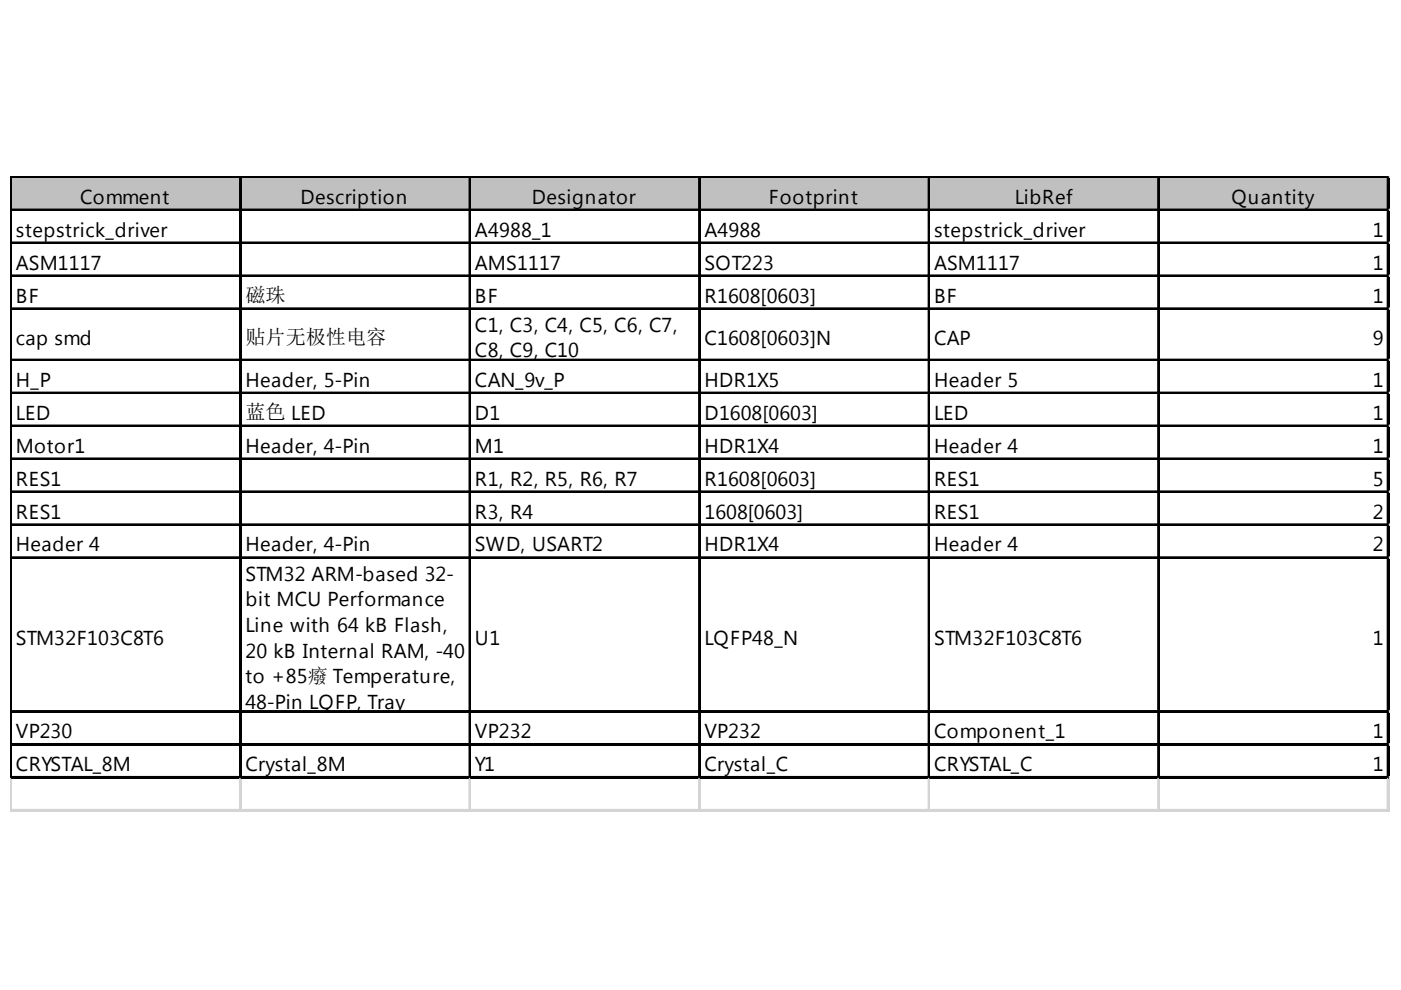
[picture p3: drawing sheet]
<svg xmlns="http://www.w3.org/2000/svg" width="297mm" height="210mm" viewBox="0 0 297 210" stroke-linecap="round" stroke-linejoin="round" font-family="sans-serif">
<defs><g id="words">
<g font-size="4.3">
<text x="17" y="43.2">Comment</text>
<text x="63.7" y="43.2">Description</text>
<text x="112.8" y="43.2">Designator</text>
<text x="163" y="43.2">Footprint</text>
<text x="215.2" y="43.2">LibRef</text>
<text x="261.1" y="43.2">Quantity</text>
<text x="3.4" y="50.2">stepstrick_driver</text>
<text x="100.7" y="50.2">A4988_1</text>
<text x="149.4" y="50.2">A4988</text>
<text x="198" y="50.2">stepstrick_driver</text>
<text x="291.1" y="50.2">1</text>
<text x="3.4" y="57.2">ASM1117</text>
<text x="100.7" y="57.2">AMS1117</text>
<text x="149.4" y="57.2">SOT223</text>
<text x="198" y="57.2">ASM1117</text>
<text x="291.1" y="57.2">1</text>
<text x="3.4" y="64.2">BF</text>
<text x="52" y="64">磁珠</text>
<text x="100.7" y="64.2">BF</text>
<text x="149.4" y="64.2">R1608[0603]</text>
<text x="198" y="64.2">BF</text>
<text x="291.1" y="64.2">1</text>
<text x="100.7" y="70.4">C1, C3, C4, C5, C6, C7,</text>
<text x="3.4" y="73.1">cap smd</text>
<text x="52" y="72.9">贴片无极性电容</text>
<text x="100.7" y="75.8">C8, C9, C10</text>
<text x="149.4" y="73.1">C1608[0603]N</text>
<text x="198" y="73.1">CAP</text>
<text x="291.1" y="73.1">9</text>
<text x="3.4" y="82">H_P</text>
<text x="52" y="82">Header, 5-Pin</text>
<text x="100.7" y="82">CAN_9v_P</text>
<text x="149.4" y="82">HDR1X5</text>
<text x="198" y="82">Header 5</text>
<text x="291.1" y="82">1</text>
<text x="3.4" y="89">LED</text>
<text x="52" y="88.8">蓝色 LED</text>
<text x="100.7" y="89">D1</text>
<text x="149.4" y="89">D1608[0603]</text>
<text x="198" y="89">LED</text>
<text x="291.1" y="89">1</text>
<text x="3.4" y="96">Motor1</text>
<text x="52" y="96">Header, 4-Pin</text>
<text x="100.7" y="96">M1</text>
<text x="149.4" y="96">HDR1X4</text>
<text x="198" y="96">Header 4</text>
<text x="291.1" y="96">1</text>
<text x="3.4" y="103">RES1</text>
<text x="100.7" y="103">R1, R2, R5, R6, R7</text>
<text x="149.4" y="103">R1608[0603]</text>
<text x="198" y="103">RES1</text>
<text x="291.1" y="103">5</text>
<text x="3.4" y="109.9">RES1</text>
<text x="100.7" y="109.9">R3, R4</text>
<text x="149.4" y="109.9">1608[0603]</text>
<text x="198" y="109.9">RES1</text>
<text x="291.1" y="109.9">2</text>
<text x="3.4" y="116.9">Header 4</text>
<text x="52" y="116.9">Header, 4-Pin</text>
<text x="100.7" y="116.9">SWD, USART2</text>
<text x="149.4" y="116.9">HDR1X4</text>
<text x="198" y="116.9">Header 4</text>
<text x="291.1" y="116.9">2</text>
<text x="52" y="123.1">STM32 ARM-based 32-</text>
<text x="52" y="128.6">bit MCU Performance</text>
<text x="3.4" y="136.7">STM32F103C8T6</text>
<text x="52" y="134">Line with 64 kB Flash,</text>
<text x="100.7" y="136.7">U1</text>
<text x="149.4" y="136.7">LQFP48_N</text>
<text x="198" y="136.7">STM32F103C8T6</text>
<text x="291.1" y="136.7">1</text>
<text x="52" y="139.4">20 kB Internal RAM, -40</text>
<text x="52" y="144.9">to +85癈 Temperature,</text>
<text x="52" y="150.3">48-Pin LQFP, Tray</text>
<text x="3.4" y="156.5">VP230</text>
<text x="100.7" y="156.5">VP232</text>
<text x="149.4" y="156.5">VP232</text>
<text x="198" y="156.5">Component_1</text>
<text x="291.1" y="156.5">1</text>
<text x="3.4" y="163.5">CRYSTAL_8M</text>
<text x="52" y="163.5">Crystal_8M</text>
<text x="100.7" y="163.5">Y1</text>
<text x="149.4" y="163.5">Crystal_C</text>
<text x="198" y="163.5">CRYSTAL_C</text>
<text x="291.1" y="163.5">1</text>
</g>
</g></defs>
<path d="M2.5 37.8h292.1v7h-292.1z" fill="#c0c0c0"/>
<g fill="none" stroke="#000" stroke-width=".39">
<path d="M2.2 37.4v127.7M2.4 37.4v127.7M2.6 37.4h292M2.6 37.6h292M50.9 37.8v127.3M51.1 37.8v127.3M99.5 37.8v127.3M99.7 37.8v127.3M148.2 37.8v127.3M148.4 37.8v127.3M196.9 37.8v127.3M197.1 37.8v127.3"/>
<path d="M245.5 37.8v127.3M245.7 37.8v127.3M294.2 37.8v127.3M294.4 37.8v127.3M2.6 44.4h292M2.6 44.6h292M2.6 51.4h292M2.6 51.6h292M2.6 58.4h292M2.6 58.6h292M2.6 65.4h292M2.6 65.6h292"/>
<path d="M2.6 76.2h292M2.6 76.4h292M2.6 83.2h292M2.6 83.4h292M2.6 90.2h292M2.6 90.4h292M2.6 97.2h292M2.6 97.4h292M2.6 104.2h292M2.6 104.4h292M2.6 111.2h292M2.6 111.4h292"/>
<path d="M2.6 118.1h292M2.6 118.3h292M2.6 150.7h292M2.6 150.9h292M2.6 157.7h292M2.6 157.9h292M2.6 164.7h292M2.6 164.9h292"/>
</g>
<g fill="none" stroke="#d4d4d4" stroke-width=".39">
<path d="M294.6 37.4h.1M2.2 165.1v7M2.4 165.1v7M50.9 165.1v7M51.1 165.1v7M99.5 165.1v7M99.7 165.1v7M148.2 165.1v7M148.4 165.1v7M196.9 165.1v7M197.1 165.1v7M245.5 165.1v7"/>
<path d="M245.7 165.1v7M294.2 165.1v7M294.4 165.1v7"/>
</g>
<path d="M294.6 37.4v.4z" fill="#d4d4d4"/>
<path d="M294.6 44.4h.1" fill="none" stroke="#d4d4d4" stroke-width=".39"/>
<path d="M294.6 44.4v.4z" fill="#d4d4d4"/>
<path d="M294.6 51.4h.1" fill="none" stroke="#d4d4d4" stroke-width=".39"/>
<path d="M294.6 51.4v.4z" fill="#d4d4d4"/>
<path d="M294.6 58.4h.1" fill="none" stroke="#d4d4d4" stroke-width=".39"/>
<path d="M294.6 58.4v.4z" fill="#d4d4d4"/>
<path d="M294.6 65.4h.1" fill="none" stroke="#d4d4d4" stroke-width=".39"/>
<path d="M294.6 65.4v.4z" fill="#d4d4d4"/>
<path d="M294.6 76.2h.1" fill="none" stroke="#d4d4d4" stroke-width=".39"/>
<path d="M294.6 76.2v.4z" fill="#d4d4d4"/>
<path d="M294.6 83.2h.1" fill="none" stroke="#d4d4d4" stroke-width=".39"/>
<path d="M294.6 83.2v.4z" fill="#d4d4d4"/>
<path d="M294.6 90.2h.1" fill="none" stroke="#d4d4d4" stroke-width=".39"/>
<path d="M294.6 90.2v.4z" fill="#d4d4d4"/>
<path d="M294.6 97.2h.1" fill="none" stroke="#d4d4d4" stroke-width=".39"/>
<path d="M294.6 97.2v.4z" fill="#d4d4d4"/>
<path d="M294.6 104.2h.1" fill="none" stroke="#d4d4d4" stroke-width=".39"/>
<path d="M294.6 104.2v.4z" fill="#d4d4d4"/>
<path d="M294.6 111.2h.1" fill="none" stroke="#d4d4d4" stroke-width=".39"/>
<path d="M294.6 111.2v.3z" fill="#d4d4d4"/>
<path d="M294.6 118.1h.1" fill="none" stroke="#d4d4d4" stroke-width=".39"/>
<path d="M294.6 118.1v.4z" fill="#d4d4d4"/>
<path d="M294.6 150.7h.1" fill="none" stroke="#d4d4d4" stroke-width=".39"/>
<path d="M294.6 150.7v.4z" fill="#d4d4d4"/>
<path d="M294.6 157.7h.1" fill="none" stroke="#d4d4d4" stroke-width=".39"/>
<path d="M294.6 157.7v.4z" fill="#d4d4d4"/>
<path d="M294.6 164.7h.1" fill="none" stroke="#d4d4d4" stroke-width=".39"/>
<path d="M294.6 164.7v.4z" fill="#d4d4d4"/>
<path d="M2.2 171.7h292.4M2.2 171.9h292.4" fill="none" stroke="#d4d4d4" stroke-width=".39"/>
<use href="#words"/>
</svg>
